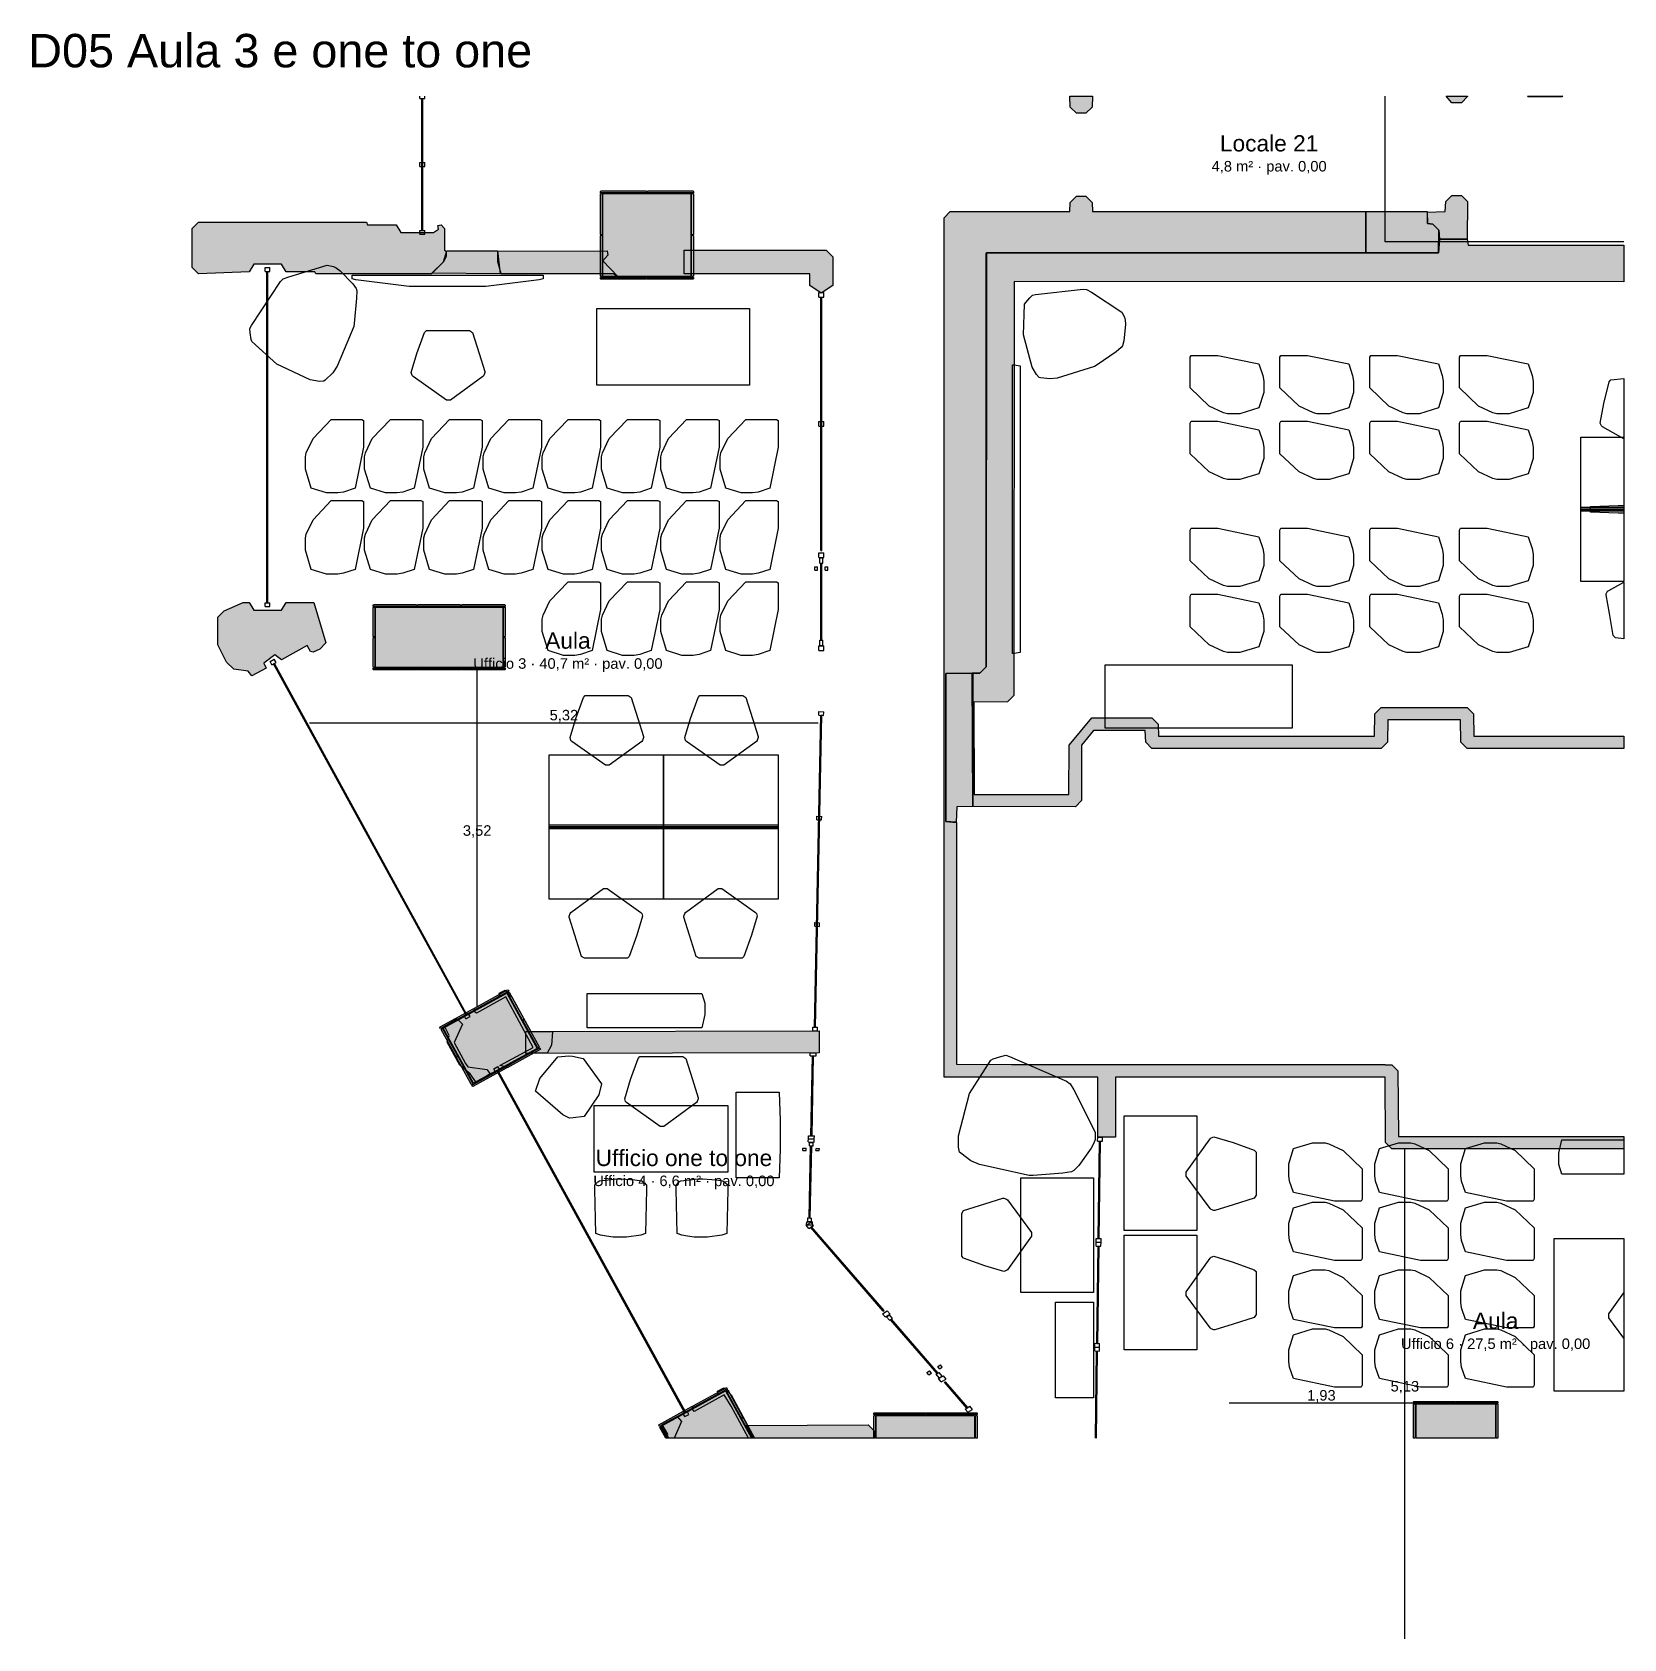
# Model space of a CAD drawing. Header units: millimetres. Extents: x -18533 to 137888, y -83624 to 7694.
# Drawn here: x -8310 to 8350, y -43124 to -26306 of the extents above; entities that cross this region are included whole.
import ezdxf
from ezdxf.enums import TextEntityAlignment as Align

# ---------------------------------------------------------------- set-up
doc = ezdxf.new("R2010")
doc.units = ezdxf.units.MM
for name, color, linetype in [('A-ARREDI', 9, 'Continuous'), ('A-MISURE', 40, 'Continuous'), ('A-MURI-ESISTENTI', 7, 'Continuous'), ('A-MURI-NUOVI', 40, 'Continuous'), ('A-PARETI-VETRATE', 5, 'Continuous'), ('A-PILASTRI', 8, 'Continuous'), ('A-SOPPALCO-PROIEZIONE', 8, 'Continuous'), ('A-TESTI', 7, 'Continuous'), ('A-VETRINE', 4, 'Continuous')]:
    doc.layers.add(name, color=color, linetype=linetype)
doc.styles.add('VISIO', font='arial.ttf')

msp = doc.modelspace()

# ---------------------------------------------------------------- texts
at = {"layer": 'A-MISURE', "style": 'VISIO'}
for s, p in [('5,32', (-2744, -33455)), ('3,52', (-3652, -34663)), ('1,93', (5184, -40575)), ('5,13', (6058, -40480))]:
    msp.add_text(s, height=110, dxfattribs=at).set_placement(p, align=Align.MIDDLE_CENTER)
at = {"layer": 'A-TESTI', "style": 'VISIO'}
msp.add_text('D05 Aula 3 e one to one', height=350, dxfattribs=at).set_placement((-8350, -26675))
for s, height, p in [('Locale 21', 170, (4637, -27470)), ('4,8 m² · pav. 0,00', 110, (4637, -27710)), ('Aula', 170, (-2702, -32675)), ('Ufficio 3 · 40,7 m² · pav. 0,00', 110, (-2702, -32915)), ('Ufficio one to one', 170, (-1488, -38090)), ('Ufficio 4 · 6,6 m² · pav. 0,00', 110, (-1488, -38330)), ('Aula', 170, (7008, -39795)), ('Ufficio 6 · 27,5 m² · pav. 0,00', 110, (7008, -40035))]:
    msp.add_text(s, height=height, dxfattribs=at).set_placement(p, align=Align.MIDDLE_CENTER)

# ---------------------------------------------------------------- hatches: boundary and pattern name
at = {"layer": 'A-MURI-ESISTENTI'}
for points in [[(2620, -27155), (2555, -27090), (2550, -26975), (2790, -26975), (2785, -27090), (2720, -27155), (2620, -27155)], [(6715, -26980), (6650, -27045), (6550, -27045), (6489, -26975), (6715, -26975), (6715, -26980)], [(7350, -26985), (7340, -26975), (7710, -26975), (7700, -26985), (7350, -26985)], [(1680, -28615), (1680, -28620), (1675, -28620), (1675, -32950), (1610, -33015), (1530, -33016), (1530, -33015), (1255, -33020), (1255, -34570), (1365, -34580), (1365, -37110), (1942, -37111), (2843, -37111), (3030, -37111), (5850, -37111), (5850, -37115), (5920, -37115), (5985, -37180), (5990, -37865), (8350, -37865), (8350, -37995), (5920, -37995), (5855, -37930), (5850, -37245), (3030, -37245), (3030, -37873), (2843, -37873), (2843, -37245), (1235, -37245), (1235, -37111), (1235, -28250), (1300, -28185), (2550, -28185), (2555, -28090), (2620, -28025), (2720, -28025), (2785, -28090), (2790, -28185), (5650, -28185), (5650, -28615), (1680, -28615)], [(6420, -28475), (6415, -28380), (6350, -28315), (6295, -28310), (6295, -28190), (6480, -28185), (6485, -28080), (6550, -28015), (6650, -28015), (6715, -28080), (6710, -28475), (6420, -28475)], [(5650, -28615), (5650, -28185), (6290, -28185), (6295, -28310), (6350, -28315), (6415, -28380), (6410, -28615), (5650, -28615)], [(-5340, -28835), (-5350, -28815), (-5650, -28815), (-5700, -28735), (-5990, -28735), (-6040, -28815), (-6570, -28835), (-6635, -28770), (-6635, -28360), (-6570, -28295), (-4810, -28295), (-4800, -28325), (-4500, -28325), (-4450, -28405), (-4110, -28405), (-4056, -28369), (-4065, -28330), (-4030, -28325), (-3995, -28360), (-3995, -28590), (-3975, -28600), (-3975, -28650), (-4005, -28710), (-4130, -28835), (-5340, -28835)], [(6410, -28615), (6415, -28380), (6420, -28475), (6410, -28615)], [(1535, -34410), (1535, -33020), (1610, -33015), (1675, -32950), (1680, -28620), (5650, -28616), (6410, -28615), (6420, -28475), (6710, -28475), (6720, -28535), (8350, -28535), (8350, -28920), (1970, -28915), (1965, -33250), (1900, -33315), (1545, -33320), (1550, -34285), (2540, -34285), (2545, -33770), (2780, -33485), (3410, -33485), (3475, -33550), (3480, -33675), (5740, -33675), (5745, -33440), (5810, -33375), (6710, -33375), (6775, -33440), (6780, -33675), (8350, -33675), (8350, -33805), (6710, -33805), (6645, -33740), (6640, -33505), (5880, -33505), (5875, -33740), (5810, -33805), (3410, -33805), (3345, -33740), (3340, -33615), (2800, -33615), (2675, -33770), (2675, -34350), (2610, -34415), (1535, -34410)], [(-2230, -28835), (-3400, -28835), (-3435, -28710), (-3435, -28600), (-2290, -28595), (-2285, -28640), (-2335, -28700), (-2180, -28865), (-2230, -28835)], [(1675, -32950), (1675, -28620), (1680, -28620), (1675, -32950)], [(5650, -28615), (5650, -28616), (1680, -28620), (1680, -28615), (5650, -28615)], [(6410, -28615), (5650, -28616), (5650, -28615), (6410, -28615)], [(-6050, -32995), (-6200, -32975), (-6275, -32900), (-6365, -32720), (-6365, -32430), (-6300, -32365), (-6100, -32275), (-6040, -32275), (-5990, -32355), (-5700, -32355), (-5650, -32275), (-5360, -32275), (-5235, -32700), (-5300, -32765), (-5370, -32795), (-5395, -32790), (-5430, -32725), (-5700, -32875), (-5770, -32825), (-5885, -32910), (-5860, -32965), (-6010, -33045), (-6050, -32995)], [(1530, -33016), (1255, -33020), (1530, -33015), (1530, -33016)], [(1255, -34570), (1255, -33020), (1530, -33016), (1535, -34410), (1370, -34415), (1360, -34575), (1255, -34570)], [(1535, -33020), (1535, -34410), (1530, -33016), (1610, -33015), (1535, -33020)], [(-3413, -37122), (-3065, -36933), (-3353, -36404), (-3660, -36575), (-3695, -36550), (-3460, -36425), (-3415, -36390), (-3420, -36365), (-3360, -36335), (-3285, -36410), (-3090, -36765), (-2865, -36770), (-2875, -36910), (-2920, -36995), (-3100, -36995), (-3350, -37135), (-3413, -37122)], [(-3725, -37210), (-3835, -37120), (-3965, -36880), (-3945, -36810), (-3995, -36710), (-3860, -36635), (-3805, -36690), (-3891, -36882), (-3775, -37100), (-3751, -37136), (-3550, -37165), (-3515, -37210), (-3660, -37305), (-3725, -37210)], [(-995, -40690), (-1067, -40570), (-1380, -40745), (-1405, -40710), (-1130, -40565), (-1135, -40530), (-1070, -40495), (-995, -40570), (-750, -41025), (-813, -41025), (-995, -40690)], [(-1655, -40980), (-1715, -40880), (-1560, -40795), (-1515, -40850), (-1590, -41025), (-1670, -41025), (-1655, -40980)]]:
    msp.add_hatch(color=7, dxfattribs=at).paths.add_polyline_path(points)
at = {"layer": 'A-MURI-NUOVI'}
for points in [[(-4125, -28830), (-4005, -28710), (-3970, -28595), (-3440, -28595), (-3410, -28835), (-4125, -28830)], [(70, -28660), (70, -28960), (-50, -29040), (-170, -28960), (-170, -28835), (-1485, -28835), (-1485, -28590), (0, -28590), (70, -28660)], [(-3142, -36997), (-3142, -36765), (-3085, -36765), (-73, -36758), (-72, -36990), (-3142, -36997)], [(-835, -40890), (441, -40884), (506, -40950), (506, -41025), (-760, -41025), (-835, -40890)]]:
    msp.add_hatch(color=40, dxfattribs=at).paths.add_polyline_path(points)
at = {"layer": 'A-PILASTRI'}
for points in [[(-2361, -27987), (-2361, -27973), (-2357, -27969), (-1882, -27969), (-1878, -27973), (-1878, -27987), (-2361, -27987)], [(-2343, -28427), (-2357, -28427), (-2361, -28423), (-2361, -27999), (-2357, -27995), (-2343, -27995), (-2343, -28427)], [(-2335, -28865), (-2335, -27995), (-1415, -27995), (-1415, -28865), (-2335, -28865)], [(-1872, -27987), (-1872, -27973), (-1868, -27969), (-1393, -27969), (-1389, -27973), (-1389, -27987), (-1872, -27987)], [(-1407, -27995), (-1393, -27995), (-1389, -27999), (-1389, -28423), (-1393, -28427), (-1407, -28427), (-1407, -27995)], [(-2343, -28865), (-2357, -28865), (-2361, -28861), (-2361, -28437), (-2357, -28433), (-2343, -28433), (-2343, -28865)], [(-1407, -28433), (-1393, -28433), (-1389, -28437), (-1389, -28861), (-1393, -28865), (-1407, -28865), (-1407, -28433)], [(-1878, -28873), (-1878, -28887), (-1882, -28891), (-2357, -28891), (-2361, -28887), (-2361, -28873), (-1878, -28873)], [(-1389, -28873), (-1389, -28887), (-1393, -28891), (-1868, -28891), (-1872, -28887), (-1872, -28873), (-1389, -28873)], [(-4741, -32317), (-4741, -32303), (-4737, -32299), (-4287, -32299), (-4283, -32303), (-4283, -32317), (-4741, -32317)], [(-4723, -32637), (-4737, -32637), (-4741, -32633), (-4741, -32329), (-4737, -32325), (-4723, -32325), (-4723, -32637)], [(-4715, -32955), (-4715, -32325), (-3385, -32325), (-3385, -32955), (-4715, -32955)], [(-4277, -32317), (-4277, -32303), (-4273, -32299), (-3827, -32299), (-3823, -32303), (-3823, -32317), (-4277, -32317)], [(-3817, -32317), (-3817, -32303), (-3813, -32299), (-3363, -32299), (-3359, -32303), (-3359, -32317), (-3817, -32317)], [(-3377, -32325), (-3363, -32325), (-3359, -32329), (-3359, -32633), (-3363, -32637), (-3377, -32637), (-3377, -32325)], [(-4723, -32955), (-4737, -32955), (-4741, -32951), (-4741, -32647), (-4737, -32643), (-4723, -32643), (-4723, -32955)], [(-3377, -32643), (-3363, -32643), (-3359, -32647), (-3359, -32951), (-3363, -32955), (-3377, -32955), (-3377, -32643)], [(-4283, -32963), (-4283, -32977), (-4287, -32981), (-4737, -32981), (-4741, -32977), (-4741, -32963), (-4283, -32963)], [(-3823, -32963), (-3823, -32977), (-3827, -32981), (-4273, -32981), (-4277, -32977), (-4277, -32963), (-3823, -32963)], [(-3359, -32963), (-3359, -32977), (-3363, -32981), (-3813, -32981), (-3817, -32977), (-3817, -32963), (-3359, -32963)], [(-3690, -37309), (-4007, -36731), (-3341, -36365), (-3024, -36943), (-3690, -37309)], [(-3676, -36539), (-3682, -36527), (-3681, -36522), (-3335, -36331), (-3329, -36333), (-3322, -36345), (-3676, -36539)], [(-3334, -36361), (-3322, -36354), (-3317, -36356), (-3163, -36635), (-3165, -36641), (-3177, -36647), (-3334, -36361)], [(-4034, -36736), (-4041, -36724), (-4039, -36718), (-3693, -36528), (-3688, -36530), (-3681, -36542), (-4034, -36736)], [(-3174, -36653), (-3162, -36646), (-3156, -36648), (-3003, -36927), (-3004, -36932), (-3016, -36939), (-3174, -36653)], [(-3857, -37021), (-3869, -37028), (-3875, -37026), (-4028, -36747), (-4027, -36741), (-4014, -36734), (-3857, -37021)], [(-2997, -36938), (-2990, -36950), (-2992, -36955), (-3338, -37146), (-3343, -37144), (-3350, -37132), (-2997, -36938)], [(-3697, -37313), (-3709, -37320), (-3714, -37318), (-3868, -37038), (-3866, -37033), (-3854, -37026), (-3697, -37313)], [(-3355, -37135), (-3349, -37147), (-3350, -37152), (-3696, -37342), (-3702, -37341), (-3708, -37329), (-3355, -37135)], [(-1719, -40894), (-1052, -40528), (-780, -41025), (-1647, -41025), (-1719, -40894)], [(-1387, -40703), (-1394, -40690), (-1392, -40685), (-1046, -40495), (-1040, -40496), (-1034, -40509), (-1387, -40703)], [(-1046, -40524), (-1033, -40518), (-1028, -40519), (-874, -40799), (-876, -40804), (-888, -40811), (-1046, -40524)], [(-1745, -40900), (-1752, -40887), (-1750, -40882), (-1404, -40692), (-1399, -40693), (-1392, -40706), (-1745, -40900)], [(6149, -40657), (6149, -40643), (6153, -40639), (6583, -40639), (6587, -40643), (6587, -40657), (6149, -40657)], [(6167, -41025), (6149, -41025), (6149, -40669), (6153, -40665), (6167, -40665), (6167, -41025)], [(6175, -40665), (7005, -40665), (7005, -41025), (6175, -41025), (6175, -40665)], [(6593, -40657), (6593, -40643), (6597, -40639), (7027, -40639), (7031, -40643), (7031, -40657), (6593, -40657)], [(7013, -40665), (7027, -40665), (7031, -40669), (7031, -41025), (7013, -41025), (7013, -40665)], [(-885, -40816), (-873, -40810), (-868, -40811), (-750, -41025), (-771, -41025), (-885, -40816)], [(499, -40777), (499, -40763), (503, -40759), (1033, -40759), (1037, -40763), (1037, -40777), (499, -40777)], [(517, -41025), (499, -41025), (499, -40789), (503, -40785), (517, -40785), (517, -41025)], [(525, -40785), (1555, -40785), (1555, -41025), (525, -41025), (525, -40785)], [(1043, -40777), (1043, -40763), (1047, -40759), (1577, -40759), (1581, -40763), (1581, -40777), (1043, -40777)], [(1563, -40785), (1577, -40785), (1581, -40789), (1581, -41025), (1563, -41025), (1563, -40785)], [(-1656, -41025), (-1677, -41025), (-1740, -40910), (-1738, -40905), (-1726, -40898), (-1656, -41025)]]:
    msp.add_hatch(color=8, dxfattribs=at).paths.add_polyline_path(points)

# ---------------------------------------------------------------- linework, layer by layer
at = {"layer": 'A-ARREDI'}
for points in [[(-5117, -29804), (-5163, -29874), (-5244, -29950), (-5256, -29959), (-5301, -29962), (-5399, -29945), (-5750, -29782), (-6010, -29546), (-6017, -29523), (-6027, -29454), (-6031, -29409), (-6014, -29378), (-5709, -28918), (-5682, -28889), (-5622, -28866), (-5221, -28747), (-5156, -28759), (-5126, -28775), (-5086, -28805), (-4954, -28940), (-4918, -28991), (-4911, -29014), (-4914, -29092), (-4938, -29356), (-4943, -29388), (-5117, -29804)], [(-5117, -29804), (-5163, -29874), (-5244, -29950), (-5256, -29959), (-5301, -29962), (-5399, -29945), (-5750, -29782), (-6010, -29546), (-6017, -29523), (-6027, -29454), (-6031, -29409), (-6014, -29378), (-5709, -28918), (-5682, -28889), (-5622, -28866), (-5221, -28747), (-5156, -28759), (-5126, -28775), (-5086, -28805), (-4954, -28940), (-4918, -28991), (-4911, -29014), (-4914, -29092), (-4938, -29356), (-4943, -29388), (-5117, -29804)], [(-2962, -28890), (-3002, -28900), (-3562, -28970), (-4362, -28970), (-4922, -28900), (-4962, -28890), (-4962, -28850), (-2962, -28850), (-2962, -28890)], [(-2962, -28890), (-3002, -28900), (-3562, -28970), (-4362, -28970), (-4922, -28900), (-4962, -28890), (-4962, -28850), (-2962, -28850), (-2962, -28890)], [(2420, -29927), (2344, -29937), (2245, -29925), (2231, -29921), (2202, -29891), (2157, -29813), (2065, -29474), (2078, -29155), (2090, -29136), (2132, -29089), (2161, -29060), (2192, -29054), (2691, -28997), (2727, -29000), (2778, -29028), (3095, -29237), (3125, -29289), (3131, -29320), (3134, -29365), (3117, -29536), (3103, -29591), (3090, -29609), (3035, -29653), (2837, -29790), (2811, -29805), (2420, -29927)], [(2420, -29927), (2344, -29937), (2245, -29925), (2231, -29921), (2202, -29891), (2157, -29813), (2065, -29474), (2078, -29155), (2090, -29136), (2132, -29089), (2161, -29060), (2192, -29054), (2691, -28997), (2727, -29000), (2778, -29028), (3095, -29237), (3125, -29289), (3131, -29320), (3134, -29365), (3117, -29536), (3103, -29591), (3090, -29609), (3035, -29653), (2837, -29790), (2811, -29805), (2420, -29927)], [(-800, -30000), (-2400, -30000), (-2400, -29200), (-800, -29200), (-800, -30000)], [(-800, -30000), (-2400, -30000), (-2400, -29200), (-800, -29200), (-800, -30000)], [(-3702, -29450), (-3632, -29670), (-3572, -29860), (-3572, -29870), (-3582, -29900), (-3592, -29910), (-3932, -30160), (-3972, -30160), (-4322, -29910), (-4332, -29900), (-4342, -29870), (-4282, -29670), (-4202, -29450), (-4182, -29430), (-3732, -29430), (-3702, -29450)], [(-3702, -29450), (-3632, -29670), (-3572, -29860), (-3572, -29870), (-3582, -29900), (-3592, -29910), (-3932, -30160), (-3972, -30160), (-4322, -29910), (-4332, -29900), (-4342, -29870), (-4282, -29670), (-4202, -29450), (-4182, -29430), (-3732, -29430), (-3702, -29450)], [(4530, -30240), (4330, -30300), (4200, -30300), (4160, -30290), (4010, -30220), (3810, -30030), (3810, -29710), (3820, -29690), (4100, -29690), (4530, -29780), (4570, -29900), (4580, -29960), (4580, -30080), (4530, -30240)], [(4530, -30240), (4330, -30300), (4200, -30300), (4160, -30290), (4010, -30220), (3810, -30030), (3810, -29710), (3820, -29690), (4100, -29690), (4530, -29780), (4570, -29900), (4580, -29960), (4580, -30080), (4530, -30240)], [(5470, -30240), (5270, -30300), (5140, -30300), (5100, -30290), (4950, -30220), (4750, -30030), (4750, -29710), (4760, -29690), (5040, -29690), (5470, -29780), (5510, -29900), (5520, -29960), (5520, -30080), (5470, -30240)], [(5470, -30240), (5270, -30300), (5140, -30300), (5100, -30290), (4950, -30220), (4750, -30030), (4750, -29710), (4760, -29690), (5040, -29690), (5470, -29780), (5510, -29900), (5520, -29960), (5520, -30080), (5470, -30240)], [(6410, -30240), (6210, -30300), (6080, -30300), (6040, -30290), (5890, -30220), (5690, -30030), (5690, -29710), (5700, -29690), (5980, -29690), (6410, -29780), (6450, -29900), (6460, -29960), (6460, -30080), (6410, -30240)], [(6410, -30240), (6210, -30300), (6080, -30300), (6040, -30290), (5890, -30220), (5690, -30030), (5690, -29710), (5700, -29690), (5980, -29690), (6410, -29780), (6450, -29900), (6460, -29960), (6460, -30080), (6410, -30240)], [(7350, -30240), (7150, -30300), (7020, -30300), (6980, -30290), (6830, -30220), (6630, -30030), (6630, -29710), (6640, -29690), (6920, -29690), (7350, -29780), (7390, -29900), (7400, -29960), (7400, -30080), (7350, -30240)], [(7350, -30240), (7150, -30300), (7020, -30300), (6980, -30290), (6830, -30220), (6630, -30030), (6630, -29710), (6640, -29690), (6920, -29690), (7350, -29780), (7390, -29900), (7400, -29960), (7400, -30080), (7350, -30240)], [(1970, -32810), (1950, -32810), (1950, -29790), (1970, -29790), (2030, -29800), (2030, -32800), (1970, -32810)], [(1970, -32810), (1950, -32810), (1950, -29790), (1970, -29790), (2030, -29800), (2030, -32800), (1970, -32810)], [(8126, -30437), (8115, -30428), (8101, -30399), (8140, -30194), (8197, -29967), (8215, -29945), (8350, -29931), (8350, -30564), (8126, -30437)], [(8126, -30437), (8115, -30428), (8101, -30399), (8140, -30194), (8197, -29967), (8215, -29945), (8350, -29931), (8350, -30564), (8126, -30437)], [(-5390, -31080), (-5450, -30880), (-5450, -30750), (-5440, -30710), (-5370, -30560), (-5180, -30360), (-4860, -30360), (-4840, -30370), (-4840, -30650), (-4930, -31080), (-5050, -31120), (-5110, -31130), (-5230, -31130), (-5390, -31080)], [(-5390, -31080), (-5450, -30880), (-5450, -30750), (-5440, -30710), (-5370, -30560), (-5180, -30360), (-4860, -30360), (-4840, -30370), (-4840, -30650), (-4930, -31080), (-5050, -31120), (-5110, -31130), (-5230, -31130), (-5390, -31080)], [(-4770, -31080), (-4830, -30880), (-4830, -30750), (-4820, -30710), (-4750, -30560), (-4560, -30360), (-4240, -30360), (-4220, -30370), (-4220, -30650), (-4310, -31080), (-4430, -31120), (-4490, -31130), (-4610, -31130), (-4770, -31080)], [(-4770, -31080), (-4830, -30880), (-4830, -30750), (-4820, -30710), (-4750, -30560), (-4560, -30360), (-4240, -30360), (-4220, -30370), (-4220, -30650), (-4310, -31080), (-4430, -31120), (-4490, -31130), (-4610, -31130), (-4770, -31080)], [(-4150, -31080), (-4210, -30880), (-4210, -30750), (-4200, -30710), (-4130, -30560), (-3940, -30360), (-3620, -30360), (-3600, -30370), (-3600, -30650), (-3690, -31080), (-3810, -31120), (-3870, -31130), (-3990, -31130), (-4150, -31080)], [(-4150, -31080), (-4210, -30880), (-4210, -30750), (-4200, -30710), (-4130, -30560), (-3940, -30360), (-3620, -30360), (-3600, -30370), (-3600, -30650), (-3690, -31080), (-3810, -31120), (-3870, -31130), (-3990, -31130), (-4150, -31080)], [(-3530, -31080), (-3590, -30880), (-3590, -30750), (-3580, -30710), (-3510, -30560), (-3320, -30360), (-3000, -30360), (-2980, -30370), (-2980, -30650), (-3070, -31080), (-3190, -31120), (-3250, -31130), (-3370, -31130), (-3530, -31080)], [(-3530, -31080), (-3590, -30880), (-3590, -30750), (-3580, -30710), (-3510, -30560), (-3320, -30360), (-3000, -30360), (-2980, -30370), (-2980, -30650), (-3070, -31080), (-3190, -31120), (-3250, -31130), (-3370, -31130), (-3530, -31080)], [(-2910, -31080), (-2970, -30880), (-2970, -30750), (-2960, -30710), (-2890, -30560), (-2700, -30360), (-2380, -30360), (-2360, -30370), (-2360, -30650), (-2450, -31080), (-2570, -31120), (-2630, -31130), (-2750, -31130), (-2910, -31080)], [(-2910, -31080), (-2970, -30880), (-2970, -30750), (-2960, -30710), (-2890, -30560), (-2700, -30360), (-2380, -30360), (-2360, -30370), (-2360, -30650), (-2450, -31080), (-2570, -31120), (-2630, -31130), (-2750, -31130), (-2910, -31080)], [(-2290, -31080), (-2350, -30880), (-2350, -30750), (-2340, -30710), (-2270, -30560), (-2080, -30360), (-1760, -30360), (-1740, -30370), (-1740, -30650), (-1830, -31080), (-1950, -31120), (-2010, -31130), (-2130, -31130), (-2290, -31080)], [(-2290, -31080), (-2350, -30880), (-2350, -30750), (-2340, -30710), (-2270, -30560), (-2080, -30360), (-1760, -30360), (-1740, -30370), (-1740, -30650), (-1830, -31080), (-1950, -31120), (-2010, -31130), (-2130, -31130), (-2290, -31080)], [(-1670, -31080), (-1730, -30880), (-1730, -30750), (-1720, -30710), (-1650, -30560), (-1460, -30360), (-1140, -30360), (-1120, -30370), (-1120, -30650), (-1210, -31080), (-1330, -31120), (-1390, -31130), (-1510, -31130), (-1670, -31080)], [(-1670, -31080), (-1730, -30880), (-1730, -30750), (-1720, -30710), (-1650, -30560), (-1460, -30360), (-1140, -30360), (-1120, -30370), (-1120, -30650), (-1210, -31080), (-1330, -31120), (-1390, -31130), (-1510, -31130), (-1670, -31080)], [(-1050, -31080), (-1110, -30880), (-1110, -30750), (-1100, -30710), (-1030, -30560), (-840, -30360), (-520, -30360), (-500, -30370), (-500, -30650), (-590, -31080), (-710, -31120), (-770, -31130), (-890, -31130), (-1050, -31080)], [(-1050, -31080), (-1110, -30880), (-1110, -30750), (-1100, -30710), (-1030, -30560), (-840, -30360), (-520, -30360), (-500, -30370), (-500, -30650), (-590, -31080), (-710, -31120), (-770, -31130), (-890, -31130), (-1050, -31080)], [(4530, -30930), (4330, -30990), (4200, -30990), (4160, -30980), (4010, -30910), (3810, -30720), (3810, -30400), (3820, -30380), (4100, -30380), (4530, -30470), (4570, -30590), (4580, -30650), (4580, -30770), (4530, -30930)], [(4530, -30930), (4330, -30990), (4200, -30990), (4160, -30980), (4010, -30910), (3810, -30720), (3810, -30400), (3820, -30380), (4100, -30380), (4530, -30470), (4570, -30590), (4580, -30650), (4580, -30770), (4530, -30930)], [(5470, -30930), (5270, -30990), (5140, -30990), (5100, -30980), (4950, -30910), (4750, -30720), (4750, -30400), (4760, -30380), (5040, -30380), (5470, -30470), (5510, -30590), (5520, -30650), (5520, -30770), (5470, -30930)], [(5470, -30930), (5270, -30990), (5140, -30990), (5100, -30980), (4950, -30910), (4750, -30720), (4750, -30400), (4760, -30380), (5040, -30380), (5470, -30470), (5510, -30590), (5520, -30650), (5520, -30770), (5470, -30930)], [(6410, -30930), (6210, -30990), (6080, -30990), (6040, -30980), (5890, -30910), (5690, -30720), (5690, -30400), (5700, -30380), (5980, -30380), (6410, -30470), (6450, -30590), (6460, -30650), (6460, -30770), (6410, -30930)], [(6410, -30930), (6210, -30990), (6080, -30990), (6040, -30980), (5890, -30910), (5690, -30720), (5690, -30400), (5700, -30380), (5980, -30380), (6410, -30470), (6450, -30590), (6460, -30650), (6460, -30770), (6410, -30930)], [(7350, -30930), (7150, -30990), (7020, -30990), (6980, -30980), (6830, -30910), (6630, -30720), (6630, -30400), (6640, -30380), (6920, -30380), (7350, -30470), (7390, -30590), (7400, -30650), (7400, -30770), (7350, -30930)], [(7350, -30930), (7150, -30990), (7020, -30990), (6980, -30980), (6830, -30910), (6630, -30720), (6630, -30400), (6640, -30380), (6920, -30380), (7350, -30470), (7390, -30590), (7400, -30650), (7400, -30770), (7350, -30930)], [(7900, -31305), (7900, -30545), (8350, -30545), (8350, -31305), (7900, -31305)], [(7900, -31305), (7900, -30545), (8350, -30545), (8350, -31305), (7900, -31305)], [(-5390, -31930), (-5450, -31730), (-5450, -31600), (-5440, -31560), (-5370, -31410), (-5180, -31210), (-4860, -31210), (-4840, -31220), (-4840, -31500), (-4930, -31930), (-5050, -31970), (-5110, -31980), (-5230, -31980), (-5390, -31930)], [(-5390, -31930), (-5450, -31730), (-5450, -31600), (-5440, -31560), (-5370, -31410), (-5180, -31210), (-4860, -31210), (-4840, -31220), (-4840, -31500), (-4930, -31930), (-5050, -31970), (-5110, -31980), (-5230, -31980), (-5390, -31930)], [(-4770, -31930), (-4830, -31730), (-4830, -31600), (-4820, -31560), (-4750, -31410), (-4560, -31210), (-4240, -31210), (-4220, -31220), (-4220, -31500), (-4310, -31930), (-4430, -31970), (-4490, -31980), (-4610, -31980), (-4770, -31930)], [(-4770, -31930), (-4830, -31730), (-4830, -31600), (-4820, -31560), (-4750, -31410), (-4560, -31210), (-4240, -31210), (-4220, -31220), (-4220, -31500), (-4310, -31930), (-4430, -31970), (-4490, -31980), (-4610, -31980), (-4770, -31930)], [(-4150, -31930), (-4210, -31730), (-4210, -31600), (-4200, -31560), (-4130, -31410), (-3940, -31210), (-3620, -31210), (-3600, -31220), (-3600, -31500), (-3690, -31930), (-3810, -31970), (-3870, -31980), (-3990, -31980), (-4150, -31930)], [(-4150, -31930), (-4210, -31730), (-4210, -31600), (-4200, -31560), (-4130, -31410), (-3940, -31210), (-3620, -31210), (-3600, -31220), (-3600, -31500), (-3690, -31930), (-3810, -31970), (-3870, -31980), (-3990, -31980), (-4150, -31930)], [(-3530, -31930), (-3590, -31730), (-3590, -31600), (-3580, -31560), (-3510, -31410), (-3320, -31210), (-3000, -31210), (-2980, -31220), (-2980, -31500), (-3070, -31930), (-3190, -31970), (-3250, -31980), (-3370, -31980), (-3530, -31930)], [(-3530, -31930), (-3590, -31730), (-3590, -31600), (-3580, -31560), (-3510, -31410), (-3320, -31210), (-3000, -31210), (-2980, -31220), (-2980, -31500), (-3070, -31930), (-3190, -31970), (-3250, -31980), (-3370, -31980), (-3530, -31930)], [(-2910, -31930), (-2970, -31730), (-2970, -31600), (-2960, -31560), (-2890, -31410), (-2700, -31210), (-2380, -31210), (-2360, -31220), (-2360, -31500), (-2450, -31930), (-2570, -31970), (-2630, -31980), (-2750, -31980), (-2910, -31930)], [(-2910, -31930), (-2970, -31730), (-2970, -31600), (-2960, -31560), (-2890, -31410), (-2700, -31210), (-2380, -31210), (-2360, -31220), (-2360, -31500), (-2450, -31930), (-2570, -31970), (-2630, -31980), (-2750, -31980), (-2910, -31930)], [(-2290, -31930), (-2350, -31730), (-2350, -31600), (-2340, -31560), (-2270, -31410), (-2080, -31210), (-1760, -31210), (-1740, -31220), (-1740, -31500), (-1830, -31930), (-1950, -31970), (-2010, -31980), (-2130, -31980), (-2290, -31930)], [(-2290, -31930), (-2350, -31730), (-2350, -31600), (-2340, -31560), (-2270, -31410), (-2080, -31210), (-1760, -31210), (-1740, -31220), (-1740, -31500), (-1830, -31930), (-1950, -31970), (-2010, -31980), (-2130, -31980), (-2290, -31930)], [(-1670, -31930), (-1730, -31730), (-1730, -31600), (-1720, -31560), (-1650, -31410), (-1460, -31210), (-1140, -31210), (-1120, -31220), (-1120, -31500), (-1210, -31930), (-1330, -31970), (-1390, -31980), (-1510, -31980), (-1670, -31930)], [(-1670, -31930), (-1730, -31730), (-1730, -31600), (-1720, -31560), (-1650, -31410), (-1460, -31210), (-1140, -31210), (-1120, -31220), (-1120, -31500), (-1210, -31930), (-1330, -31970), (-1390, -31980), (-1510, -31980), (-1670, -31930)], [(-1050, -31930), (-1110, -31730), (-1110, -31600), (-1100, -31560), (-1030, -31410), (-840, -31210), (-520, -31210), (-500, -31220), (-500, -31500), (-590, -31930), (-710, -31970), (-770, -31980), (-890, -31980), (-1050, -31930)], [(-1050, -31930), (-1110, -31730), (-1110, -31600), (-1100, -31560), (-1030, -31410), (-840, -31210), (-520, -31210), (-500, -31220), (-500, -31500), (-590, -31930), (-710, -31970), (-770, -31980), (-890, -31980), (-1050, -31930)], [(7900, -31280), (8350, -31280), (8350, -31320), (7900, -31320), (7900, -31280)], [(7900, -31280), (8350, -31280), (8350, -31320), (7900, -31320), (7900, -31280)], [(8000, -31330), (8000, -31270), (8290, -31260), (8350, -31260), (8350, -31340), (8290, -31340), (8000, -31330)], [(8000, -31330), (8000, -31270), (8290, -31260), (8350, -31260), (8350, -31340), (8290, -31340), (8000, -31330)], [(7900, -31295), (8350, -31295), (8350, -32055), (7900, -32055), (7900, -31295)], [(7900, -31295), (8350, -31295), (8350, -32055), (7900, -32055), (7900, -31295)], [(4530, -32050), (4330, -32110), (4200, -32110), (4160, -32100), (4010, -32030), (3810, -31840), (3810, -31520), (3820, -31500), (4100, -31500), (4530, -31590), (4570, -31710), (4580, -31770), (4580, -31890), (4530, -32050)], [(4530, -32050), (4330, -32110), (4200, -32110), (4160, -32100), (4010, -32030), (3810, -31840), (3810, -31520), (3820, -31500), (4100, -31500), (4530, -31590), (4570, -31710), (4580, -31770), (4580, -31890), (4530, -32050)], [(5470, -32050), (5270, -32110), (5140, -32110), (5100, -32100), (4950, -32030), (4750, -31840), (4750, -31520), (4760, -31500), (5040, -31500), (5470, -31590), (5510, -31710), (5520, -31770), (5520, -31890), (5470, -32050)], [(5470, -32050), (5270, -32110), (5140, -32110), (5100, -32100), (4950, -32030), (4750, -31840), (4750, -31520), (4760, -31500), (5040, -31500), (5470, -31590), (5510, -31710), (5520, -31770), (5520, -31890), (5470, -32050)], [(6410, -32050), (6210, -32110), (6080, -32110), (6040, -32100), (5890, -32030), (5690, -31840), (5690, -31520), (5700, -31500), (5980, -31500), (6410, -31590), (6450, -31710), (6460, -31770), (6460, -31890), (6410, -32050)], [(6410, -32050), (6210, -32110), (6080, -32110), (6040, -32100), (5890, -32030), (5690, -31840), (5690, -31520), (5700, -31500), (5980, -31500), (6410, -31590), (6450, -31710), (6460, -31770), (6460, -31890), (6410, -32050)], [(7350, -32050), (7150, -32110), (7020, -32110), (6980, -32100), (6830, -32030), (6630, -31840), (6630, -31520), (6640, -31500), (6920, -31500), (7350, -31590), (7390, -31710), (7400, -31770), (7400, -31890), (7350, -32050)], [(7350, -32050), (7150, -32110), (7020, -32110), (6980, -32100), (6830, -32030), (6630, -31840), (6630, -31520), (6640, -31500), (6920, -31500), (7350, -31590), (7390, -31710), (7400, -31770), (7400, -31890), (7350, -32050)], [(-2910, -32780), (-2970, -32580), (-2970, -32450), (-2960, -32410), (-2890, -32260), (-2700, -32060), (-2380, -32060), (-2360, -32070), (-2360, -32350), (-2450, -32780), (-2570, -32820), (-2630, -32830), (-2750, -32830), (-2910, -32780)], [(-2910, -32780), (-2970, -32580), (-2970, -32450), (-2960, -32410), (-2890, -32260), (-2700, -32060), (-2380, -32060), (-2360, -32070), (-2360, -32350), (-2450, -32780), (-2570, -32820), (-2630, -32830), (-2750, -32830), (-2910, -32780)], [(-2290, -32780), (-2350, -32580), (-2350, -32450), (-2340, -32410), (-2270, -32260), (-2080, -32060), (-1760, -32060), (-1740, -32070), (-1740, -32350), (-1830, -32780), (-1950, -32820), (-2010, -32830), (-2130, -32830), (-2290, -32780)], [(-2290, -32780), (-2350, -32580), (-2350, -32450), (-2340, -32410), (-2270, -32260), (-2080, -32060), (-1760, -32060), (-1740, -32070), (-1740, -32350), (-1830, -32780), (-1950, -32820), (-2010, -32830), (-2130, -32830), (-2290, -32780)], [(-1670, -32780), (-1730, -32580), (-1730, -32450), (-1720, -32410), (-1650, -32260), (-1460, -32060), (-1140, -32060), (-1120, -32070), (-1120, -32350), (-1210, -32780), (-1330, -32820), (-1390, -32830), (-1510, -32830), (-1670, -32780)], [(-1670, -32780), (-1730, -32580), (-1730, -32450), (-1720, -32410), (-1650, -32260), (-1460, -32060), (-1140, -32060), (-1120, -32070), (-1120, -32350), (-1210, -32780), (-1330, -32820), (-1390, -32830), (-1510, -32830), (-1670, -32780)], [(-1050, -32780), (-1110, -32580), (-1110, -32450), (-1100, -32410), (-1030, -32260), (-840, -32060), (-520, -32060), (-500, -32070), (-500, -32350), (-590, -32780), (-710, -32820), (-770, -32830), (-890, -32830), (-1050, -32780)], [(-1050, -32780), (-1110, -32580), (-1110, -32450), (-1100, -32410), (-1030, -32260), (-840, -32060), (-520, -32060), (-500, -32070), (-500, -32350), (-590, -32780), (-710, -32820), (-770, -32830), (-890, -32830), (-1050, -32780)], [(8237, -32621), (8198, -32393), (8165, -32197), (8166, -32187), (8180, -32158), (8192, -32150), (8350, -32064), (8350, -32657), (8264, -32645), (8237, -32621)], [(8237, -32621), (8198, -32393), (8165, -32197), (8166, -32187), (8180, -32158), (8192, -32150), (8350, -32064), (8350, -32657), (8264, -32645), (8237, -32621)], [(4530, -32740), (4330, -32800), (4200, -32800), (4160, -32790), (4010, -32720), (3810, -32530), (3810, -32210), (3820, -32190), (4100, -32190), (4530, -32280), (4570, -32400), (4580, -32460), (4580, -32580), (4530, -32740)], [(4530, -32740), (4330, -32800), (4200, -32800), (4160, -32790), (4010, -32720), (3810, -32530), (3810, -32210), (3820, -32190), (4100, -32190), (4530, -32280), (4570, -32400), (4580, -32460), (4580, -32580), (4530, -32740)], [(5470, -32740), (5270, -32800), (5140, -32800), (5100, -32790), (4950, -32720), (4750, -32530), (4750, -32210), (4760, -32190), (5040, -32190), (5470, -32280), (5510, -32400), (5520, -32460), (5520, -32580), (5470, -32740)], [(5470, -32740), (5270, -32800), (5140, -32800), (5100, -32790), (4950, -32720), (4750, -32530), (4750, -32210), (4760, -32190), (5040, -32190), (5470, -32280), (5510, -32400), (5520, -32460), (5520, -32580), (5470, -32740)], [(6410, -32740), (6210, -32800), (6080, -32800), (6040, -32790), (5890, -32720), (5690, -32530), (5690, -32210), (5700, -32190), (5980, -32190), (6410, -32280), (6450, -32400), (6460, -32460), (6460, -32580), (6410, -32740)], [(6410, -32740), (6210, -32800), (6080, -32800), (6040, -32790), (5890, -32720), (5690, -32530), (5690, -32210), (5700, -32190), (5980, -32190), (6410, -32280), (6450, -32400), (6460, -32460), (6460, -32580), (6410, -32740)], [(7350, -32740), (7150, -32800), (7020, -32800), (6980, -32790), (6830, -32720), (6630, -32530), (6630, -32210), (6640, -32190), (6920, -32190), (7350, -32280), (7390, -32400), (7400, -32460), (7400, -32580), (7350, -32740)], [(7350, -32740), (7150, -32800), (7020, -32800), (6980, -32790), (6830, -32720), (6630, -32530), (6630, -32210), (6640, -32190), (6920, -32190), (7350, -32280), (7390, -32400), (7400, -32460), (7400, -32580), (7350, -32740)], [(4880, -33590), (2920, -33590), (2920, -32930), (4880, -32930), (4880, -33590)], [(4880, -33590), (2920, -33590), (2920, -32930), (4880, -32930), (4880, -33590)], [(-2040, -33270), (-1970, -33490), (-1910, -33680), (-1910, -33690), (-1920, -33720), (-1930, -33730), (-2270, -33980), (-2310, -33980), (-2660, -33730), (-2670, -33720), (-2680, -33690), (-2620, -33490), (-2540, -33270), (-2520, -33250), (-2070, -33250), (-2040, -33270)], [(-2040, -33270), (-1970, -33490), (-1910, -33680), (-1910, -33690), (-1920, -33720), (-1930, -33730), (-2270, -33980), (-2310, -33980), (-2660, -33730), (-2670, -33720), (-2680, -33690), (-2620, -33490), (-2540, -33270), (-2520, -33250), (-2070, -33250), (-2040, -33270)], [(-840, -33270), (-770, -33490), (-710, -33680), (-710, -33690), (-720, -33720), (-730, -33730), (-1070, -33980), (-1110, -33980), (-1460, -33730), (-1470, -33720), (-1480, -33690), (-1420, -33490), (-1340, -33270), (-1320, -33250), (-870, -33250), (-840, -33270)], [(-840, -33270), (-770, -33490), (-710, -33680), (-710, -33690), (-720, -33720), (-730, -33730), (-1070, -33980), (-1110, -33980), (-1460, -33730), (-1470, -33720), (-1480, -33690), (-1420, -33490), (-1340, -33270), (-1320, -33250), (-870, -33250), (-840, -33270)], [(-1700, -34630), (-2900, -34630), (-2900, -33870), (-1700, -33870), (-1700, -34630)], [(-1700, -34630), (-2900, -34630), (-2900, -33870), (-1700, -33870), (-1700, -34630)], [(-500, -34630), (-1700, -34630), (-1700, -33870), (-500, -33870), (-500, -34630)], [(-500, -34630), (-1700, -34630), (-1700, -33870), (-500, -33870), (-500, -34630)], [(-2900, -34605), (-1700, -34605), (-1700, -34645), (-2900, -34645), (-2900, -34605)], [(-2900, -34605), (-1700, -34605), (-1700, -34645), (-2900, -34645), (-2900, -34605)], [(-2900, -34620), (-1700, -34620), (-1700, -35380), (-2900, -35380), (-2900, -34620)], [(-2900, -34620), (-1700, -34620), (-1700, -35380), (-2900, -35380), (-2900, -34620)], [(-1700, -34605), (-500, -34605), (-500, -34645), (-1700, -34645), (-1700, -34605)], [(-1700, -34605), (-500, -34605), (-500, -34645), (-1700, -34645), (-1700, -34605)], [(-1700, -34620), (-500, -34620), (-500, -35380), (-1700, -35380), (-1700, -34620)], [(-1700, -34620), (-500, -34620), (-500, -35380), (-1700, -35380), (-1700, -34620)], [(-2560, -35980), (-2630, -35760), (-2690, -35570), (-2690, -35560), (-2680, -35530), (-2670, -35520), (-2330, -35270), (-2290, -35270), (-1940, -35520), (-1930, -35530), (-1920, -35560), (-1980, -35760), (-2060, -35980), (-2080, -36000), (-2530, -36000), (-2560, -35980)], [(-2560, -35980), (-2630, -35760), (-2690, -35570), (-2690, -35560), (-2680, -35530), (-2670, -35520), (-2330, -35270), (-2290, -35270), (-1940, -35520), (-1930, -35530), (-1920, -35560), (-1980, -35760), (-2060, -35980), (-2080, -36000), (-2530, -36000), (-2560, -35980)], [(-1360, -35980), (-1430, -35760), (-1490, -35570), (-1490, -35560), (-1480, -35530), (-1470, -35520), (-1130, -35270), (-1090, -35270), (-740, -35520), (-730, -35530), (-720, -35560), (-780, -35760), (-860, -35980), (-880, -36000), (-1330, -36000), (-1360, -35980)], [(-1360, -35980), (-1430, -35760), (-1490, -35570), (-1490, -35560), (-1480, -35530), (-1470, -35520), (-1130, -35270), (-1090, -35270), (-740, -35520), (-730, -35530), (-720, -35560), (-780, -35760), (-860, -35980), (-880, -36000), (-1330, -36000), (-1360, -35980)], [(-2500, -36370), (-1300, -36370), (-1270, -36470), (-1270, -36590), (-1300, -36730), (-2500, -36730), (-2500, -36370)], [(-2500, -36370), (-1300, -36370), (-1270, -36470), (-1270, -36590), (-1300, -36730), (-2500, -36730), (-2500, -36370)], [(-2377, -37428), (-2532, -37658), (-2647, -37670), (-2687, -37673), (-2754, -37640), (-3042, -37390), (-2996, -37260), (-2809, -37032), (-2693, -37020), (-2655, -37026), (-2541, -37050), (-2349, -37313), (-2377, -37428)], [(-2377, -37428), (-2532, -37658), (-2647, -37670), (-2687, -37673), (-2754, -37640), (-3042, -37390), (-2996, -37260), (-2809, -37032), (-2693, -37020), (-2655, -37026), (-2541, -37050), (-2349, -37313), (-2377, -37428)], [(-1468, -37050), (-1398, -37270), (-1338, -37460), (-1338, -37470), (-1348, -37500), (-1358, -37510), (-1698, -37760), (-1738, -37760), (-2088, -37510), (-2098, -37500), (-2108, -37470), (-2048, -37270), (-1968, -37050), (-1948, -37030), (-1498, -37030), (-1468, -37050)], [(-1468, -37050), (-1398, -37270), (-1338, -37460), (-1338, -37470), (-1348, -37500), (-1358, -37510), (-1698, -37760), (-1738, -37760), (-2088, -37510), (-2098, -37500), (-2108, -37470), (-2048, -37270), (-1968, -37050), (-1948, -37030), (-1498, -37030), (-1468, -37050)], [(1606, -38158), (1516, -38119), (1412, -38041), (1398, -38028), (1386, -37976), (1386, -37859), (1502, -37417), (1724, -37066), (1750, -37053), (1828, -37027), (1880, -37014), (1918, -37027), (2516, -37287), (2556, -37313), (2594, -37378), (2816, -37820), (2816, -37898), (2802, -37937), (2776, -37989), (2646, -38171), (2594, -38223), (2568, -38236), (2478, -38249), (2166, -38275), (2126, -38275), (1606, -38158)], [(1606, -38158), (1516, -38119), (1412, -38041), (1398, -38028), (1386, -37976), (1386, -37859), (1502, -37417), (1724, -37066), (1750, -37053), (1828, -37027), (1880, -37014), (1918, -37027), (2516, -37287), (2556, -37313), (2594, -37378), (2816, -37820), (2816, -37898), (2802, -37937), (2776, -37989), (2646, -38171), (2594, -38223), (2568, -38236), (2478, -38249), (2166, -38275), (2126, -38275), (1606, -38158)], [(-490, -38300), (-940, -38300), (-940, -37400), (-490, -37400), (-480, -37700), (-480, -38000), (-490, -38300)], [(-490, -38300), (-940, -38300), (-940, -37400), (-490, -37400), (-480, -37700), (-480, -38000), (-490, -38300)], [(-2428, -37540), (-1028, -37540), (-1028, -38240), (-2428, -38240), (-2428, -37540)], [(-2428, -37540), (-1028, -37540), (-1028, -38240), (-2428, -38240), (-2428, -37540)], [(3120, -38850), (3120, -37650), (3880, -37650), (3880, -38850), (3120, -38850)], [(3120, -38850), (3120, -37650), (3880, -37650), (3880, -38850), (3120, -38850)], [(4480, -38510), (4260, -38580), (4070, -38640), (4060, -38640), (4030, -38630), (4020, -38620), (3770, -38280), (3770, -38240), (4020, -37890), (4030, -37880), (4060, -37870), (4260, -37930), (4480, -38010), (4500, -38030), (4500, -38480), (4480, -38510)], [(4480, -38510), (4260, -38580), (4070, -38640), (4060, -38640), (4030, -38630), (4020, -38620), (3770, -38280), (3770, -38240), (4020, -37890), (4030, -37880), (4060, -37870), (4260, -37930), (4480, -38010), (4500, -38030), (4500, -38480), (4480, -38510)], [(4892, -37993), (5092, -37933), (5222, -37933), (5262, -37943), (5412, -38013), (5612, -38203), (5612, -38523), (5602, -38543), (5322, -38543), (4892, -38453), (4852, -38333), (4842, -38273), (4842, -38153), (4892, -37993)], [(4892, -37993), (5092, -37933), (5222, -37933), (5262, -37943), (5412, -38013), (5612, -38203), (5612, -38523), (5602, -38543), (5322, -38543), (4892, -38453), (4852, -38333), (4842, -38273), (4842, -38153), (4892, -37993)], [(5792, -37993), (5992, -37933), (6122, -37933), (6162, -37943), (6312, -38013), (6512, -38203), (6512, -38523), (6502, -38543), (6222, -38543), (5792, -38453), (5752, -38333), (5742, -38273), (5742, -38153), (5792, -37993)], [(5792, -37993), (5992, -37933), (6122, -37933), (6162, -37943), (6312, -38013), (6512, -38203), (6512, -38523), (6502, -38543), (6222, -38543), (5792, -38453), (5752, -38333), (5742, -38273), (5742, -38153), (5792, -37993)], [(6692, -37993), (6892, -37933), (7022, -37933), (7062, -37943), (7212, -38013), (7412, -38203), (7412, -38523), (7402, -38543), (7122, -38543), (6692, -38453), (6652, -38333), (6642, -38273), (6642, -38153), (6692, -37993)], [(6692, -37993), (6892, -37933), (7022, -37933), (7062, -37943), (7212, -38013), (7412, -38203), (7412, -38523), (7402, -38543), (7122, -38543), (6692, -38453), (6652, -38333), (6642, -38273), (6642, -38153), (6692, -37993)], [(7700, -38260), (7670, -38160), (7670, -38040), (7700, -37900), (8350, -37900), (8350, -38260), (7700, -38260)], [(7700, -38260), (7670, -38160), (7670, -38040), (7700, -37900), (8350, -37900), (8350, -38260), (7700, -38260)], [(-2300, -38910), (-2360, -38900), (-2410, -38880), (-2420, -38420), (-2420, -38370), (-2390, -38340), (-2370, -38330), (-2190, -38310), (-2140, -38310), (-2000, -38320), (-1930, -38330), (-1880, -38370), (-1880, -38420), (-1890, -38880), (-1940, -38900), (-2090, -38920), (-2230, -38920), (-2300, -38910)], [(-2300, -38910), (-2360, -38900), (-2410, -38880), (-2420, -38420), (-2420, -38370), (-2390, -38340), (-2370, -38330), (-2190, -38310), (-2140, -38310), (-2000, -38320), (-1930, -38330), (-1880, -38370), (-1880, -38420), (-1890, -38880), (-1940, -38900), (-2090, -38920), (-2230, -38920), (-2300, -38910)], [(-1450, -38910), (-1510, -38900), (-1560, -38880), (-1570, -38420), (-1570, -38370), (-1540, -38340), (-1520, -38330), (-1340, -38310), (-1290, -38310), (-1150, -38320), (-1080, -38330), (-1030, -38370), (-1030, -38420), (-1040, -38880), (-1090, -38900), (-1240, -38920), (-1380, -38920), (-1450, -38910)], [(-1450, -38910), (-1510, -38900), (-1560, -38880), (-1570, -38420), (-1570, -38370), (-1540, -38340), (-1520, -38330), (-1340, -38310), (-1290, -38310), (-1150, -38320), (-1080, -38330), (-1030, -38370), (-1030, -38420), (-1040, -38880), (-1090, -38900), (-1240, -38920), (-1380, -38920), (-1450, -38910)], [(2800, -38300), (2800, -39500), (2040, -39500), (2040, -38300), (2800, -38300)], [(2800, -38300), (2800, -39500), (2040, -39500), (2040, -38300), (2800, -38300)], [(1440, -38640), (1660, -38570), (1850, -38510), (1860, -38510), (1890, -38520), (1900, -38530), (2150, -38870), (2150, -38910), (1900, -39260), (1890, -39270), (1860, -39280), (1660, -39220), (1440, -39140), (1420, -39120), (1420, -38670), (1440, -38640)], [(1440, -38640), (1660, -38570), (1850, -38510), (1860, -38510), (1890, -38520), (1900, -38530), (2150, -38870), (2150, -38910), (1900, -39260), (1890, -39270), (1860, -39280), (1660, -39220), (1440, -39140), (1420, -39120), (1420, -38670), (1440, -38640)], [(4892, -38613), (5092, -38553), (5222, -38553), (5262, -38563), (5412, -38633), (5612, -38823), (5612, -39143), (5602, -39163), (5322, -39163), (4892, -39073), (4852, -38953), (4842, -38893), (4842, -38773), (4892, -38613)], [(4892, -38613), (5092, -38553), (5222, -38553), (5262, -38563), (5412, -38633), (5612, -38823), (5612, -39143), (5602, -39163), (5322, -39163), (4892, -39073), (4852, -38953), (4842, -38893), (4842, -38773), (4892, -38613)], [(5792, -38613), (5992, -38553), (6122, -38553), (6162, -38563), (6312, -38633), (6512, -38823), (6512, -39143), (6502, -39163), (6222, -39163), (5792, -39073), (5752, -38953), (5742, -38893), (5742, -38773), (5792, -38613)], [(5792, -38613), (5992, -38553), (6122, -38553), (6162, -38563), (6312, -38633), (6512, -38823), (6512, -39143), (6502, -39163), (6222, -39163), (5792, -39073), (5752, -38953), (5742, -38893), (5742, -38773), (5792, -38613)], [(6692, -38613), (6892, -38553), (7022, -38553), (7062, -38563), (7212, -38633), (7412, -38823), (7412, -39143), (7402, -39163), (7122, -39163), (6692, -39073), (6652, -38953), (6642, -38893), (6642, -38773), (6692, -38613)], [(6692, -38613), (6892, -38553), (7022, -38553), (7062, -38563), (7212, -38633), (7412, -38823), (7412, -39143), (7402, -39163), (7122, -39163), (6692, -39073), (6652, -38953), (6642, -38893), (6642, -38773), (6692, -38613)], [(3120, -40100), (3120, -38900), (3880, -38900), (3880, -40100), (3120, -40100)], [(3120, -40100), (3120, -38900), (3880, -38900), (3880, -40100), (3120, -40100)], [(7622, -40533), (7622, -38933), (8350, -38933), (8350, -40533), (7622, -40533)], [(7622, -40533), (7622, -38933), (8350, -38933), (8350, -40533), (7622, -40533)], [(4480, -39760), (4260, -39830), (4070, -39890), (4060, -39890), (4030, -39880), (4020, -39870), (3770, -39530), (3770, -39490), (4020, -39140), (4030, -39130), (4060, -39120), (4260, -39180), (4480, -39260), (4500, -39280), (4500, -39730), (4480, -39760)], [(4480, -39760), (4260, -39830), (4070, -39890), (4060, -39890), (4030, -39880), (4020, -39870), (3770, -39530), (3770, -39490), (4020, -39140), (4030, -39130), (4060, -39120), (4260, -39180), (4480, -39260), (4500, -39280), (4500, -39730), (4480, -39760)], [(4892, -39320), (5092, -39260), (5222, -39260), (5262, -39270), (5412, -39340), (5612, -39530), (5612, -39850), (5602, -39870), (5322, -39870), (4892, -39780), (4852, -39660), (4842, -39600), (4842, -39480), (4892, -39320)], [(4892, -39320), (5092, -39260), (5222, -39260), (5262, -39270), (5412, -39340), (5612, -39530), (5612, -39850), (5602, -39870), (5322, -39870), (4892, -39780), (4852, -39660), (4842, -39600), (4842, -39480), (4892, -39320)], [(5792, -39320), (5992, -39260), (6122, -39260), (6162, -39270), (6312, -39340), (6512, -39530), (6512, -39850), (6502, -39870), (6222, -39870), (5792, -39780), (5752, -39660), (5742, -39600), (5742, -39480), (5792, -39320)], [(5792, -39320), (5992, -39260), (6122, -39260), (6162, -39270), (6312, -39340), (6512, -39530), (6512, -39850), (6502, -39870), (6222, -39870), (5792, -39780), (5752, -39660), (5742, -39600), (5742, -39480), (5792, -39320)], [(6692, -39320), (6892, -39260), (7022, -39260), (7062, -39270), (7212, -39340), (7412, -39530), (7412, -39850), (7402, -39870), (7122, -39870), (6692, -39780), (6652, -39660), (6642, -39600), (6642, -39480), (6692, -39320)], [(6692, -39320), (6892, -39260), (7022, -39260), (7062, -39270), (7212, -39340), (7412, -39530), (7412, -39850), (7402, -39870), (7122, -39870), (6692, -39780), (6652, -39660), (6642, -39600), (6642, -39480), (6692, -39320)], [(8192, -39763), (8192, -39723), (8350, -39502), (8350, -39977), (8192, -39763)], [(8192, -39763), (8192, -39723), (8350, -39502), (8350, -39977), (8192, -39763)], [(2400, -40600), (2400, -39600), (2800, -39600), (2800, -40600), (2400, -40600)], [(2400, -40600), (2400, -39600), (2800, -39600), (2800, -40600), (2400, -40600)], [(4892, -39940), (5092, -39880), (5222, -39880), (5262, -39890), (5412, -39960), (5612, -40150), (5612, -40470), (5602, -40490), (5322, -40490), (4892, -40400), (4852, -40280), (4842, -40220), (4842, -40100), (4892, -39940)], [(4892, -39940), (5092, -39880), (5222, -39880), (5262, -39890), (5412, -39960), (5612, -40150), (5612, -40470), (5602, -40490), (5322, -40490), (4892, -40400), (4852, -40280), (4842, -40220), (4842, -40100), (4892, -39940)], [(5792, -39940), (5992, -39880), (6122, -39880), (6162, -39890), (6312, -39960), (6512, -40150), (6512, -40470), (6502, -40490), (6222, -40490), (5792, -40400), (5752, -40280), (5742, -40220), (5742, -40100), (5792, -39940)], [(5792, -39940), (5992, -39880), (6122, -39880), (6162, -39890), (6312, -39960), (6512, -40150), (6512, -40470), (6502, -40490), (6222, -40490), (5792, -40400), (5752, -40280), (5742, -40220), (5742, -40100), (5792, -39940)], [(6692, -39940), (6892, -39880), (7022, -39880), (7062, -39890), (7212, -39960), (7412, -40150), (7412, -40470), (7402, -40490), (7122, -40490), (6692, -40400), (6652, -40280), (6642, -40220), (6642, -40100), (6692, -39940)], [(6692, -39940), (6892, -39880), (7022, -39880), (7062, -39890), (7212, -39960), (7412, -40150), (7412, -40470), (7402, -40490), (7122, -40490), (6692, -40400), (6652, -40280), (6642, -40220), (6642, -40100), (6692, -39940)]]:
    msp.add_lwpolyline(points, close=True, dxfattribs=at)
at = {"layer": 'A-MISURE'}
for p, q in [((-3652, -36505), (-3652, -32982)), ((-5406, -33535), (-82, -33535)), ((6058, -43124), (6058, -37996)), ((4220, -40655), (6148, -40655))]:
    msp.add_line(p, q, dxfattribs=at)
at = {"layer": 'A-MURI-ESISTENTI'}
for points in [[(2620, -27155), (2555, -27090), (2550, -26975), (2790, -26975), (2785, -27090), (2720, -27155), (2620, -27155)], [(6715, -26980), (6650, -27045), (6550, -27045), (6489, -26975), (6715, -26975), (6715, -26980)], [(7350, -26985), (7340, -26975), (7710, -26975), (7700, -26985), (7350, -26985)], [(1680, -28615), (1680, -28620), (1675, -28620), (1675, -32950), (1610, -33015), (1530, -33016), (1530, -33015), (1255, -33020), (1255, -34570), (1365, -34580), (1365, -37110), (1942, -37111), (2843, -37111), (3030, -37111), (5850, -37111), (5850, -37115), (5920, -37115), (5985, -37180), (5990, -37865), (8350, -37865), (8350, -37995), (5920, -37995), (5855, -37930), (5850, -37245), (3030, -37245), (3030, -37873), (2843, -37873), (2843, -37245), (1235, -37245), (1235, -37111), (1235, -28250), (1300, -28185), (2550, -28185), (2555, -28090), (2620, -28025), (2720, -28025), (2785, -28090), (2790, -28185), (5650, -28185), (5650, -28615), (1680, -28615)], [(6420, -28475), (6415, -28380), (6350, -28315), (6295, -28310), (6295, -28190), (6480, -28185), (6485, -28080), (6550, -28015), (6650, -28015), (6715, -28080), (6710, -28475), (6420, -28475)], [(5650, -28615), (5650, -28185), (6290, -28185), (6295, -28310), (6350, -28315), (6415, -28380), (6410, -28615), (5650, -28615)], [(-5340, -28835), (-5350, -28815), (-5650, -28815), (-5700, -28735), (-5990, -28735), (-6040, -28815), (-6570, -28835), (-6635, -28770), (-6635, -28360), (-6570, -28295), (-4810, -28295), (-4800, -28325), (-4500, -28325), (-4450, -28405), (-4110, -28405), (-4056, -28369), (-4065, -28330), (-4030, -28325), (-3995, -28360), (-3995, -28590), (-3975, -28600), (-3975, -28650), (-4005, -28710), (-4130, -28835), (-5340, -28835)], [(6410, -28615), (6415, -28380), (6420, -28475), (6410, -28615)], [(1535, -34410), (1535, -33020), (1610, -33015), (1675, -32950), (1680, -28620), (5650, -28616), (6410, -28615), (6420, -28475), (6710, -28475), (6720, -28535), (8350, -28535), (8350, -28920), (1970, -28915), (1965, -33250), (1900, -33315), (1545, -33320), (1550, -34285), (2540, -34285), (2545, -33770), (2780, -33485), (3410, -33485), (3475, -33550), (3480, -33675), (5740, -33675), (5745, -33440), (5810, -33375), (6710, -33375), (6775, -33440), (6780, -33675), (8350, -33675), (8350, -33805), (6710, -33805), (6645, -33740), (6640, -33505), (5880, -33505), (5875, -33740), (5810, -33805), (3410, -33805), (3345, -33740), (3340, -33615), (2800, -33615), (2675, -33770), (2675, -34350), (2610, -34415), (1535, -34410)], [(-2230, -28835), (-3400, -28835), (-3435, -28710), (-3435, -28600), (-2290, -28595), (-2285, -28640), (-2335, -28700), (-2180, -28865), (-2230, -28835)], [(1675, -32950), (1675, -28620), (1680, -28620), (1675, -32950)], [(5650, -28615), (5650, -28616), (1680, -28620), (1680, -28615), (5650, -28615)], [(6410, -28615), (5650, -28616), (5650, -28615), (6410, -28615)], [(-6050, -32995), (-6200, -32975), (-6275, -32900), (-6365, -32720), (-6365, -32430), (-6300, -32365), (-6100, -32275), (-6040, -32275), (-5990, -32355), (-5700, -32355), (-5650, -32275), (-5360, -32275), (-5235, -32700), (-5300, -32765), (-5370, -32795), (-5395, -32790), (-5430, -32725), (-5700, -32875), (-5770, -32825), (-5885, -32910), (-5860, -32965), (-6010, -33045), (-6050, -32995)], [(1530, -33016), (1255, -33020), (1530, -33015), (1530, -33016)], [(1255, -34570), (1255, -33020), (1530, -33016), (1535, -34410), (1370, -34415), (1360, -34575), (1255, -34570)], [(1535, -33020), (1535, -34410), (1530, -33016), (1610, -33015), (1535, -33020)], [(-3413, -37122), (-3065, -36933), (-3353, -36404), (-3660, -36575), (-3695, -36550), (-3460, -36425), (-3415, -36390), (-3420, -36365), (-3360, -36335), (-3285, -36410), (-3090, -36765), (-2865, -36770), (-2875, -36910), (-2920, -36995), (-3100, -36995), (-3350, -37135), (-3413, -37122)], [(-3725, -37210), (-3835, -37120), (-3965, -36880), (-3945, -36810), (-3995, -36710), (-3860, -36635), (-3805, -36690), (-3891, -36882), (-3775, -37100), (-3751, -37136), (-3550, -37165), (-3515, -37210), (-3660, -37305), (-3725, -37210)], [(-995, -40690), (-1067, -40570), (-1380, -40745), (-1405, -40710), (-1130, -40565), (-1135, -40530), (-1070, -40495), (-995, -40570), (-750, -41025), (-813, -41025), (-995, -40690)], [(-1655, -40980), (-1715, -40880), (-1560, -40795), (-1515, -40850), (-1590, -41025), (-1670, -41025), (-1655, -40980)]]:
    msp.add_lwpolyline(points, close=True, dxfattribs=at)
at = {"layer": 'A-MURI-NUOVI'}
for points in [[(-4125, -28830), (-4005, -28710), (-3970, -28595), (-3440, -28595), (-3410, -28835), (-4125, -28830)], [(70, -28660), (70, -28960), (-50, -29040), (-170, -28960), (-170, -28835), (-1485, -28835), (-1485, -28590), (0, -28590), (70, -28660)], [(-3142, -36997), (-3142, -36765), (-3085, -36765), (-73, -36758), (-72, -36990), (-3142, -36997)], [(-835, -40890), (441, -40884), (506, -40950), (506, -41025), (-760, -41025), (-835, -40890)]]:
    msp.add_lwpolyline(points, close=True, dxfattribs=at)
at = {"layer": 'A-PARETI-VETRATE'}
for p, q in [((-4251, -27002), (-4251, -26975)), ((-4251, -27002), (-4201, -27002)), ((-4231, -27002), (-4221, -27002)), ((-4231, -28382), (-4231, -27002)), ((-4221, -28382), (-4221, -27002)), ((-4201, -27002), (-4201, -26975)), ((-4251, -27672), (-4201, -27672)), ((-4251, -27712), (-4251, -27672)), ((-4251, -27712), (-4201, -27712)), ((-4201, -27712), (-4201, -27672)), ((-4251, -28382), (-4201, -28382)), ((-4251, -28422), (-4251, -28382)), ((-4251, -28422), (-4201, -28422)), ((-4231, -28382), (-4221, -28382)), ((-4201, -28422), (-4201, -28382)), ((-75, -29032), (-25, -29032)), ((-75, -29081), (-75, -29032)), ((-75, -29081), (-25, -29081)), ((-55, -29081), (-45, -29081)), ((-55, -31731), (-55, -29081)), ((-45, -31731), (-45, -29081)), ((-25, -29081), (-25, -29032)), ((-75, -30381), (-25, -30381)), ((-75, -30430), (-75, -30381)), ((-75, -30430), (-25, -30430)), ((-25, -30430), (-25, -30381)), ((-75, -31756), (-25, -31756)), ((-75, -31804), (-75, -31756)), ((-55, -31731), (-45, -31731)), ((-25, -31804), (-25, -31756)), ((-119, -31902), (-91, -31902)), ((-119, -31937), (-119, -31902)), ((-119, -31937), (-91, -31937)), ((-91, -31937), (-91, -31902)), ((-75, -31804), (-25, -31804)), ((-66, -31809), (-34, -31809)), ((-66, -31864), (-66, -31809)), ((-66, -31864), (-34, -31864)), ((-55, -31864), (-45, -31864)), ((-55, -32670), (-55, -31864)), ((-45, -32670), (-45, -31864)), ((-34, -31864), (-34, -31809)), ((-9, -31902), (19, -31902)), ((-9, -31937), (-9, -31902)), ((-9, -31937), (19, -31937)), ((19, -31937), (19, -31902)), ((-75, -32730), (-25, -32730)), ((-75, -32779), (-75, -32730)), ((-75, -32779), (-25, -32779)), ((-66, -32670), (-34, -32670)), ((-66, -32725), (-66, -32670)), ((-66, -32725), (-34, -32725)), ((-55, -32670), (-45, -32670)), ((-34, -32725), (-34, -32670)), ((-25, -32779), (-25, -32730)), ((-120, -36722), (-56, -33457)), ((-110, -36723), (-46, -33457)), ((-76, -33457), (-75, -33419)), ((-76, -33457), (-26, -33458)), ((-75, -33419), (-25, -33420)), ((-56, -33457), (-46, -33457)), ((-26, -33458), (-25, -33420)), ((-97, -34551), (-96, -34514)), ((-97, -34551), (-47, -34552)), ((-96, -34514), (-46, -34515)), ((-47, -34552), (-46, -34515)), ((-119, -35665), (-118, -35627)), ((-118, -35627), (-68, -35628)), ((-69, -35666), (-68, -35628)), ((-119, -35665), (-69, -35666)), ((-140, -36722), (-90, -36723)), ((-140, -36760), (-140, -36722)), ((-140, -36760), (-90, -36761)), ((-120, -36722), (-110, -36723)), ((-90, -36761), (-90, -36723)), ((-167, -37023), (-166, -36990)), ((-166, -36990), (-104, -36990)), ((-105, -37023), (-104, -36990)), ((-167, -37023), (-105, -37023)), ((-160, -37858), (-142, -37023)), ((-147, -37858), (-130, -37023)), ((-142, -37023), (-130, -37023)), ((-242, -37988), (-207, -37989)), ((-242, -38011), (-242, -37988)), ((-207, -38012), (-207, -37989)), ((-186, -37923), (-185, -37891)), ((-186, -37923), (-124, -37924)), ((-185, -37891), (-184, -37858)), ((-185, -37891), (-123, -37891)), ((-185, -37891), (-123, -37891)), ((-184, -37858), (-122, -37858)), ((-177, -38718), (-162, -37964)), ((-175, -37927), (-135, -37927)), ((-175, -37964), (-175, -37927)), ((-175, -37964), (-136, -37964)), ((-165, -38719), (-149, -37964)), ((-162, -37964), (-149, -37964)), ((-160, -37858), (-147, -37858)), ((-136, -37964), (-135, -37927)), ((-124, -37924), (-123, -37891)), ((-123, -37891), (-122, -37858)), ((-106, -38013), (-105, -37990)), ((-105, -37990), (-70, -37990)), ((-71, -38013), (-70, -37990)), ((2842, -37913), (2843, -37873)), ((2842, -37913), (2892, -37914)), ((2843, -37873), (2893, -37874)), ((2848, -38932), (2862, -37914)), ((2858, -38932), (2872, -37914)), ((2862, -37914), (2872, -37914)), ((2892, -37914), (2893, -37874)), ((-242, -38011), (-207, -38012)), ((-106, -38013), (-71, -38013)), ((-210, -38795), (-160, -38766)), ((-182, -38828), (-210, -38795)), ((-204, -38791), (-203, -38758)), ((-204, -38791), (-142, -38792)), ((-203, -38758), (-141, -38759)), ((-192, -38755), (-191, -38718)), ((-192, -38755), (-152, -38756)), ((-191, -38718), (-151, -38719)), ((-182, -38828), (-131, -38799)), ((-177, -38718), (-165, -38719)), ((-162, -38816), (-152, -38811)), ((596, -39693), (-162, -38816)), ((-131, -38799), (-160, -38766)), ((-152, -38756), (-151, -38719)), ((607, -39688), (-152, -38811)), ((-142, -38792), (-141, -38759)), ((2827, -39012), (2828, -38972)), ((2827, -39012), (2877, -39013)), ((2828, -38972), (2828, -38932)), ((2828, -38932), (2878, -38933)), ((2828, -38972), (2878, -38973)), ((2828, -38972), (2878, -38973)), ((2833, -40031), (2847, -39012)), ((2843, -40031), (2857, -39012)), ((2847, -39012), (2857, -39012)), ((2848, -38932), (2858, -38932)), ((2877, -39013), (2878, -38973)), ((2878, -38973), (2878, -38933)), ((596, -39693), (607, -39688)), ((590, -39721), (641, -39692)), ((619, -39754), (590, -39721)), ((619, -39754), (670, -39725)), ((631, -39752), (663, -39734)), ((663, -39789), (631, -39752)), ((670, -39725), (641, -39692)), ((695, -39771), (663, -39734)), ((663, -39789), (695, -39771)), ((674, -39783), (684, -39777)), ((1163, -40348), (674, -39783)), ((1173, -40342), (684, -39777)), ((2812, -40070), (2813, -40030)), ((2812, -40110), (2812, -40070)), ((2812, -40070), (2862, -40071)), ((2812, -40070), (2862, -40071)), ((2812, -40110), (2862, -40111)), ((2813, -40030), (2863, -40031)), ((2819, -41025), (2832, -40111)), ((2829, -41025), (2842, -40111)), ((2832, -40111), (2842, -40111)), ((2833, -40031), (2843, -40031)), ((2862, -40071), (2863, -40031)), ((2862, -40111), (2862, -40071)), ((1056, -40336), (1084, -40320)), ((1076, -40359), (1056, -40336)), ((1076, -40359), (1104, -40343)), ((1104, -40343), (1084, -40320)), ((1152, -40354), (1184, -40336)), ((1184, -40391), (1152, -40354)), ((1163, -40348), (1173, -40342)), ((1168, -40273), (1196, -40257)), ((1188, -40296), (1168, -40273)), ((1216, -40373), (1184, -40336)), ((1188, -40296), (1216, -40280)), ((1216, -40280), (1196, -40257)), ((1177, -40400), (1228, -40371)), ((1206, -40432), (1177, -40400)), ((1184, -40391), (1216, -40373)), ((1206, -40432), (1256, -40404)), ((1256, -40404), (1228, -40371)), ((1240, -40438), (1250, -40432)), ((1474, -40708), (1240, -40438)), ((1484, -40702), (1250, -40432)), ((1454, -40719), (1504, -40690)), ((1533, -40723), (1504, -40690)), ((1482, -40752), (1454, -40719)), ((1474, -40708), (1484, -40702)), ((1482, -40752), (1533, -40723))]:
    msp.add_line(p, q, dxfattribs=at)
at = {"layer": 'A-PILASTRI'}
for points in [[(-2361, -27987), (-2361, -27973), (-2357, -27969), (-1882, -27969), (-1878, -27973), (-1878, -27987), (-2361, -27987)], [(-2343, -28427), (-2357, -28427), (-2361, -28423), (-2361, -27999), (-2357, -27995), (-2343, -27995), (-2343, -28427)], [(-2335, -28865), (-2335, -27995), (-1415, -27995), (-1415, -28865), (-2335, -28865)], [(-1872, -27987), (-1872, -27973), (-1868, -27969), (-1393, -27969), (-1389, -27973), (-1389, -27987), (-1872, -27987)], [(-1407, -27995), (-1393, -27995), (-1389, -27999), (-1389, -28423), (-1393, -28427), (-1407, -28427), (-1407, -27995)], [(-2343, -28865), (-2357, -28865), (-2361, -28861), (-2361, -28437), (-2357, -28433), (-2343, -28433), (-2343, -28865)], [(-1407, -28433), (-1393, -28433), (-1389, -28437), (-1389, -28861), (-1393, -28865), (-1407, -28865), (-1407, -28433)], [(-1878, -28873), (-1878, -28887), (-1882, -28891), (-2357, -28891), (-2361, -28887), (-2361, -28873), (-1878, -28873)], [(-1389, -28873), (-1389, -28887), (-1393, -28891), (-1868, -28891), (-1872, -28887), (-1872, -28873), (-1389, -28873)], [(-4741, -32317), (-4741, -32303), (-4737, -32299), (-4287, -32299), (-4283, -32303), (-4283, -32317), (-4741, -32317)], [(-4723, -32637), (-4737, -32637), (-4741, -32633), (-4741, -32329), (-4737, -32325), (-4723, -32325), (-4723, -32637)], [(-4715, -32955), (-4715, -32325), (-3385, -32325), (-3385, -32955), (-4715, -32955)], [(-4277, -32317), (-4277, -32303), (-4273, -32299), (-3827, -32299), (-3823, -32303), (-3823, -32317), (-4277, -32317)], [(-3817, -32317), (-3817, -32303), (-3813, -32299), (-3363, -32299), (-3359, -32303), (-3359, -32317), (-3817, -32317)], [(-3377, -32325), (-3363, -32325), (-3359, -32329), (-3359, -32633), (-3363, -32637), (-3377, -32637), (-3377, -32325)], [(-4723, -32955), (-4737, -32955), (-4741, -32951), (-4741, -32647), (-4737, -32643), (-4723, -32643), (-4723, -32955)], [(-3377, -32643), (-3363, -32643), (-3359, -32647), (-3359, -32951), (-3363, -32955), (-3377, -32955), (-3377, -32643)], [(-4283, -32963), (-4283, -32977), (-4287, -32981), (-4737, -32981), (-4741, -32977), (-4741, -32963), (-4283, -32963)], [(-3823, -32963), (-3823, -32977), (-3827, -32981), (-4273, -32981), (-4277, -32977), (-4277, -32963), (-3823, -32963)], [(-3359, -32963), (-3359, -32977), (-3363, -32981), (-3813, -32981), (-3817, -32977), (-3817, -32963), (-3359, -32963)], [(-3690, -37309), (-4007, -36731), (-3341, -36365), (-3024, -36943), (-3690, -37309)], [(-3676, -36539), (-3682, -36527), (-3681, -36522), (-3335, -36331), (-3329, -36333), (-3322, -36345), (-3676, -36539)], [(-3334, -36361), (-3322, -36354), (-3317, -36356), (-3163, -36635), (-3165, -36641), (-3177, -36647), (-3334, -36361)], [(-4034, -36736), (-4041, -36724), (-4039, -36718), (-3693, -36528), (-3688, -36530), (-3681, -36542), (-4034, -36736)], [(-3174, -36653), (-3162, -36646), (-3156, -36648), (-3003, -36927), (-3004, -36932), (-3016, -36939), (-3174, -36653)], [(-3857, -37021), (-3869, -37028), (-3875, -37026), (-4028, -36747), (-4027, -36741), (-4014, -36734), (-3857, -37021)], [(-2997, -36938), (-2990, -36950), (-2992, -36955), (-3338, -37146), (-3343, -37144), (-3350, -37132), (-2997, -36938)], [(-3697, -37313), (-3709, -37320), (-3714, -37318), (-3868, -37038), (-3866, -37033), (-3854, -37026), (-3697, -37313)], [(-3355, -37135), (-3349, -37147), (-3350, -37152), (-3696, -37342), (-3702, -37341), (-3708, -37329), (-3355, -37135)], [(-1719, -40894), (-1052, -40528), (-780, -41025), (-1647, -41025), (-1719, -40894)], [(-1387, -40703), (-1394, -40690), (-1392, -40685), (-1046, -40495), (-1040, -40496), (-1034, -40509), (-1387, -40703)], [(-1046, -40524), (-1033, -40518), (-1028, -40519), (-874, -40799), (-876, -40804), (-888, -40811), (-1046, -40524)], [(-1745, -40900), (-1752, -40887), (-1750, -40882), (-1404, -40692), (-1399, -40693), (-1392, -40706), (-1745, -40900)], [(6149, -40657), (6149, -40643), (6153, -40639), (6583, -40639), (6587, -40643), (6587, -40657), (6149, -40657)], [(6167, -41025), (6149, -41025), (6149, -40669), (6153, -40665), (6167, -40665), (6167, -41025)], [(6175, -40665), (7005, -40665), (7005, -41025), (6175, -41025), (6175, -40665)], [(6593, -40657), (6593, -40643), (6597, -40639), (7027, -40639), (7031, -40643), (7031, -40657), (6593, -40657)], [(7013, -40665), (7027, -40665), (7031, -40669), (7031, -41025), (7013, -41025), (7013, -40665)], [(-885, -40816), (-873, -40810), (-868, -40811), (-750, -41025), (-771, -41025), (-885, -40816)], [(499, -40777), (499, -40763), (503, -40759), (1033, -40759), (1037, -40763), (1037, -40777), (499, -40777)], [(517, -41025), (499, -41025), (499, -40789), (503, -40785), (517, -40785), (517, -41025)], [(525, -40785), (1555, -40785), (1555, -41025), (525, -41025), (525, -40785)], [(1043, -40777), (1043, -40763), (1047, -40759), (1577, -40759), (1581, -40763), (1581, -40777), (1043, -40777)], [(1563, -40785), (1577, -40785), (1581, -40789), (1581, -41025), (1563, -41025), (1563, -40785)], [(-1656, -41025), (-1677, -41025), (-1740, -40910), (-1738, -40905), (-1726, -40898), (-1656, -41025)]]:
    msp.add_lwpolyline(points, close=True, dxfattribs=at)
at = {"layer": 'A-SOPPALCO-PROIEZIONE'}
for p, q in [((5850, -28500), (5850, -26975)), ((5850, -28500), (5850, -26975)), ((8350, -28500), (5850, -28500)), ((8350, -28500), (5850, -28500))]:
    msp.add_line(p, q, dxfattribs=at)
at = {"layer": 'A-VETRINE'}
for p, q in [((-5872, -28771), (-5822, -28771)), ((-5872, -28811), (-5872, -28771)), ((-5872, -28811), (-5822, -28811)), ((-5852, -28811), (-5842, -28811)), ((-5852, -32279), (-5852, -28811)), ((-5842, -32279), (-5842, -28811)), ((-5822, -28811), (-5822, -28771)), ((-5872, -32279), (-5822, -32279)), ((-5872, -32319), (-5872, -32279)), ((-5852, -32279), (-5842, -32279)), ((-5822, -32319), (-5822, -32279)), ((-5872, -32319), (-5822, -32319)), ((-5820, -32895), (-5776, -32871)), ((-5801, -32930), (-5820, -32895)), ((-5801, -32930), (-5757, -32906)), ((-5783, -32920), (-5774, -32916)), ((-3772, -36590), (-5783, -32920)), ((-5757, -32906), (-5776, -32871)), ((-3763, -36586), (-5774, -32916)), ((-3789, -36600), (-3745, -36576)), ((-3770, -36635), (-3789, -36600)), ((-3772, -36590), (-3763, -36586)), ((-3770, -36635), (-3726, -36611)), ((-3726, -36611), (-3745, -36576)), ((-3479, -37158), (-3435, -37134)), ((-3460, -37193), (-3479, -37158)), ((-3416, -37169), (-3435, -37134)), ((-3460, -37193), (-3416, -37169)), ((-3442, -37183), (-3433, -37179)), ((-1481, -40753), (-3442, -37183)), ((-1472, -40749), (-3433, -37179)), ((-1498, -40763), (-1454, -40739)), ((-1479, -40798), (-1498, -40763)), ((-1481, -40753), (-1472, -40749)), ((-1479, -40798), (-1435, -40774)), ((-1435, -40774), (-1454, -40739))]:
    msp.add_line(p, q, dxfattribs=at)

msp.set_redraw_order([(e.dxf.handle, doc.entitydb.next_handle()) for e in msp.query("TEXT MTEXT ATTDEF DIMENSION ARC_DIMENSION")])  # texts and dimensions are drawn at this point

doc.saveas('drawing.dxf')
